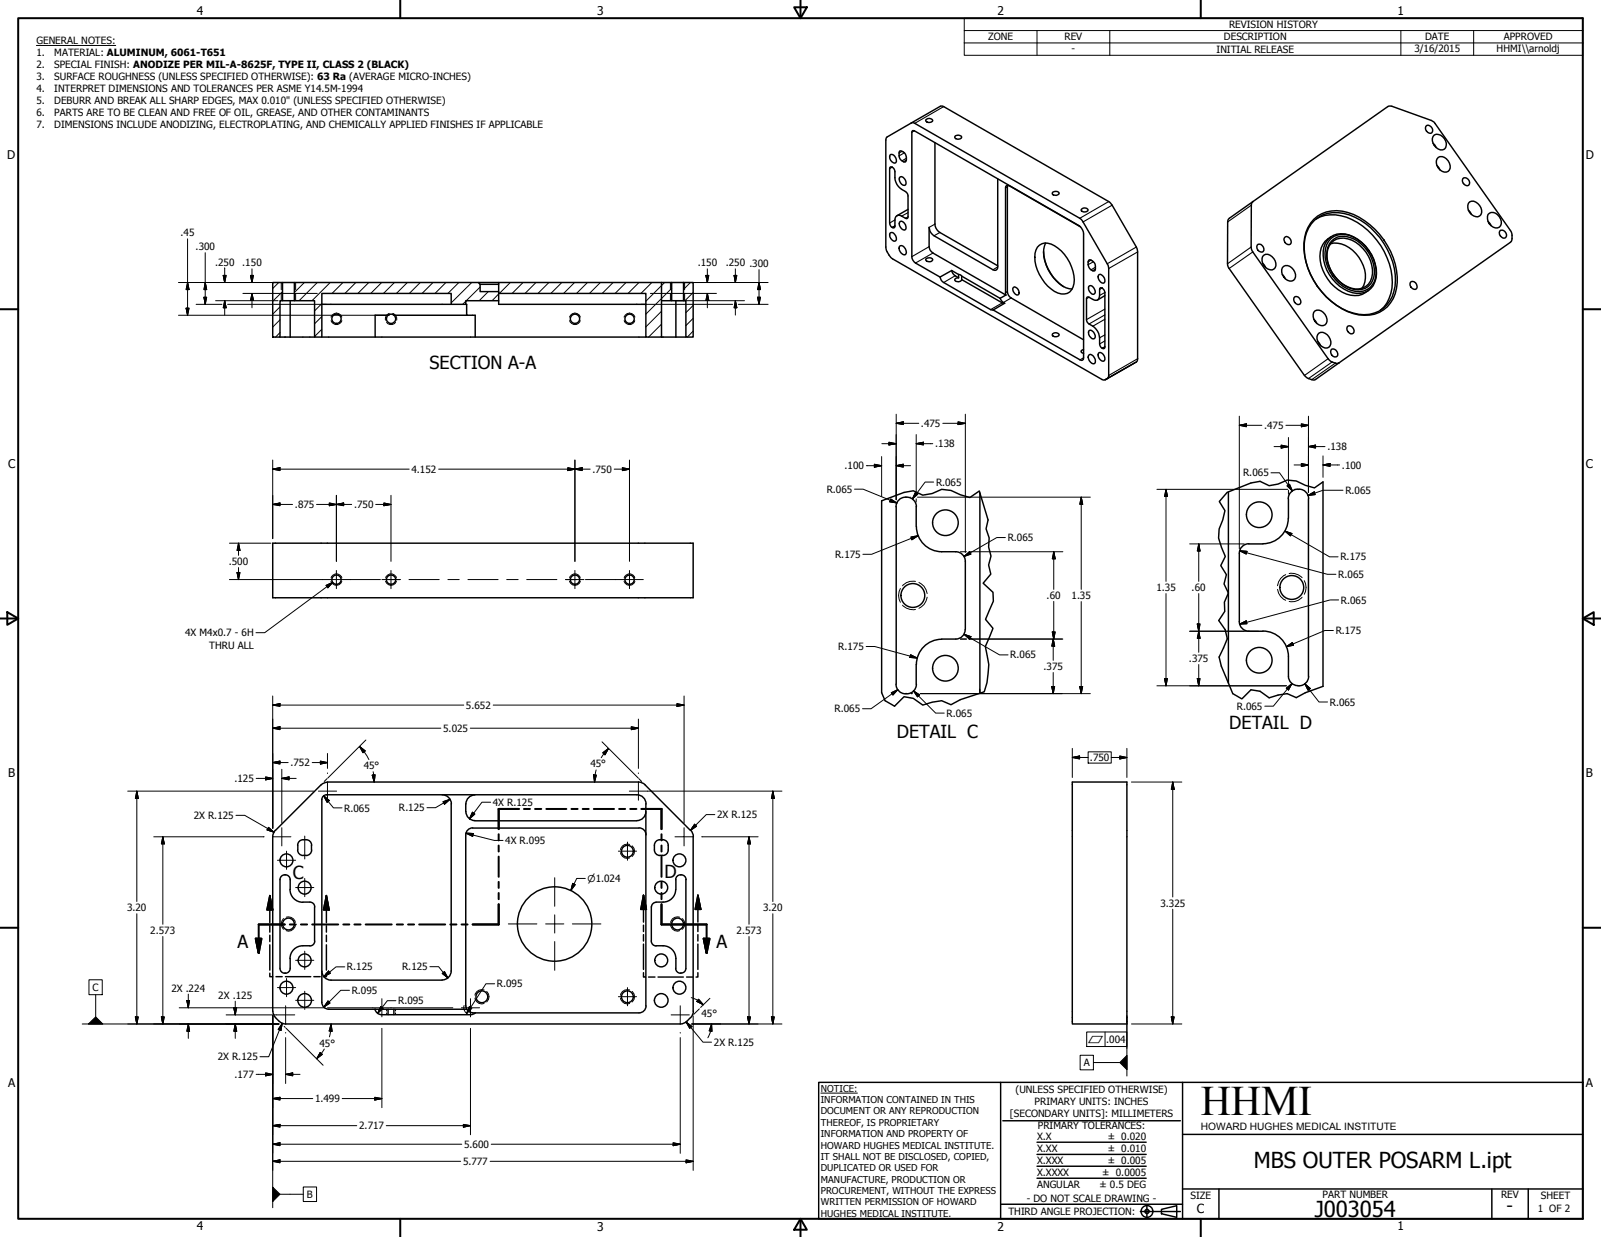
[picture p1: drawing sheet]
<svg xmlns="http://www.w3.org/2000/svg" width="559mm" height="432mm" viewBox="0 0 559 432" stroke-linecap="round" stroke-linejoin="round" font-family="sans-serif">
<defs><g id="words">
<text font-size="14.7" x="419.1" y="389.2">HHMI</text>
<g font-size="7.7">
<text x="437.6" y="407.6">MBS OUTER POSARM L.ipt</text>
<text x="458.9" y="424.8">J003054</text>
</g>
<g font-size="6.3">
<text x="149.9" y="128.8">SECTION A-A</text>
<text x="313" y="257.6">DETAIL C</text>
<text x="429.1" y="254.5">DETAIL D</text>
<text x="102.2" y="306.9">C</text>
<text x="232" y="306.6">D</text>
<text x="82.9" y="330.8">A</text>
<text x="250.1" y="330.8">A</text>
<text x="525.8" y="423.2">-</text>
</g>
<text font-size="4.4" x="417.8" y="423.5">C</text>
<g font-size="4.2">
<text x="68.7" y="5.3">4</text>
<text x="208.4" y="5.3">3</text>
<text x="348.1" y="5.3">2</text>
<text x="487.8" y="5.3">1</text>
<text x="2.5" y="55.5">D</text>
<text x="553.5" y="55.5">D</text>
<text x="2.8" y="163.4">C</text>
<text x="553.5" y="163.4">C</text>
<text x="2.9" y="271.4">B</text>
<text x="553.5" y="271.4">B</text>
<text x="2.8" y="379.3">A</text>
<text x="553.5" y="379.3">A</text>
<text x="68.7" y="429.5">4</text>
<text x="208.4" y="429.6">3</text>
<text x="348.1" y="429.6">2</text>
<text x="487.8" y="429.5">1</text>
</g>
<text font-size="3.6" x="419.1" y="394.3">HOWARD HUGHES MEDICAL INSTITUTE</text>
<g font-size="3.5">
<text x="429" y="9.8">REVISION HISTORY</text>
<text x="12.7" y="15.3">GENERAL NOTES:</text>
<text x="344.9" y="14.1">ZONE</text>
<text x="371.5" y="14.1">REV</text>
<text x="427.2" y="14.1">DESCRIPTION</text>
<text x="497.4" y="14.1">DATE</text>
<text x="524.9" y="14.1">APPROVED</text>
<text x="12.7" y="19.5">1.</text>
<text x="12.7" y="23.7">2.</text>
<text x="18.9" y="19.5">MATERIAL: ALUMINUM, 6061-T651</text>
<text x="18.9" y="23.7">SPECIAL FINISH: ANODIZE PER MIL-A-8625F, TYPE II, CLASS 2 (BLACK)</text>
<text x="374" y="18.3">-</text>
<text x="424.6" y="18.4">INITIAL RELEASE</text>
<text x="493.6" y="18.2">3/16/2015</text>
<text x="522.4" y="18.1">HHMI\\arnoldj</text>
<text x="12.7" y="27.8">3.</text>
<text x="18.9" y="27.8">SURFACE ROUGHNESS (UNLESS SPECIFIED OTHERWISE): 63 Ra (AVERAGE MICRO-INCHES)</text>
<text x="12.7" y="32">4.</text>
<text x="18.9" y="32">INTERPRET DIMENSIONS AND TOLERANCES PER ASME Y14.5M-1994</text>
<text x="12.7" y="36.2">5.</text>
<text x="12.7" y="40.4">6.</text>
<text x="18.9" y="36.2">DEBURR AND BREAK ALL SHARP EDGES, MAX 0.010&quot; (UNLESS SPECIFIED OTHERWISE)</text>
<text x="18.9" y="40.4">PARTS ARE TO BE CLEAN AND FREE OF OIL, GREASE, AND OTHER CONTAMINANTS</text>
<text x="12.7" y="44.6">7.</text>
<text x="18.9" y="44.6">DIMENSIONS INCLUDE ANODIZING, ELECTROPLATING, AND CHEMICALLY APPLIED FINISHES IF APPLICABLE</text>
<text x="63" y="82.6">.45</text>
<text x="68.3" y="87.4">.300</text>
<text x="75.1" y="92.7">.250</text>
<text x="84.6" y="93">.150</text>
<text x="243.5" y="93">.150</text>
<text x="253.3" y="93">.250 .300</text>
<text x="321.4" y="149">.475</text>
<text x="441.3" y="149.7">.475</text>
<text x="326.4" y="156.1">.138</text>
<text x="463.3" y="157.2">.138</text>
<text x="143.6" y="165">4.152</text>
<text x="206.8" y="165">.750</text>
<text x="294.8" y="163.8">.100</text>
<text x="433.9" y="166.3">R.065</text>
<text x="468.4" y="163.6">.100</text>
<text x="288.5" y="172">R.065</text>
<text x="326.7" y="169.5">R.065</text>
<text x="469.6" y="172.4">R.065</text>
<text x="102.9" y="177.4">.875</text>
<text x="123.6" y="177.4">.750</text>
<text x="351.7" y="188.9">R.065</text>
<text x="79.8" y="197.2">.500</text>
<text x="291.5" y="194.7">R.175</text>
<text x="467.9" y="195.6">R.175</text>
<text x="467.1" y="201.7">R.065</text>
<text x="365.3" y="209.1">.60</text>
<text x="374" y="209.1">1.35</text>
<text x="403.6" y="206.4">1.35</text>
<text x="415.9" y="206.4">.60</text>
<text x="468" y="210.7">R.065</text>
<text x="466.2" y="221.3">R.175</text>
<text x="64.6" y="222.1">4X M4x0.7 - 6H</text>
<text x="73" y="226.6">THRU ALL</text>
<text x="292.5" y="226.9">R.175</text>
<text x="352.6" y="229.8">R.065</text>
<text x="364.2" y="233.9">.375</text>
<text x="415" y="231.1">.375</text>
<text x="162.6" y="247.4">5.652</text>
<text x="291.3" y="248.7">R.065</text>
<text x="330.4" y="250.2">R.065</text>
<text x="431.7" y="247.7">R.065</text>
<text x="464.1" y="246.3">R.065</text>
<text x="154.7" y="255.5">5.025</text>
<text x="101.3" y="267.5">.752</text>
<text x="126.9" y="268.5">45°</text>
<text x="206.1" y="267.9">45°</text>
<text x="380.4" y="265.7">.750</text>
<text x="81.9" y="273">.125</text>
<text x="172" y="281.3">4X R.125</text>
<text x="67.6" y="285.9">2X R.125</text>
<text x="120.1" y="283.3">R.065</text>
<text x="139.3" y="283.2">R.125</text>
<text x="250.3" y="285.6">2X R.125</text>
<text x="176.3" y="294.6">4X R.095</text>
<text x="405" y="316.5">3.325</text>
<text x="44.4" y="318.1">3.20</text>
<text x="266.3" y="318.1">3.20</text>
<text x="52.5" y="326.1">2.573</text>
<text x="257.1" y="326.1">2.573</text>
<text x="121.1" y="338.8">R.125</text>
<text x="140.3" y="338.7">R.125</text>
<text x="32.3" y="345.9">C</text>
<text x="59.8" y="346.2">2X .224</text>
<text x="122.7" y="347">R.095</text>
<text x="173.4" y="344.7">R.095</text>
<text x="76.2" y="348.7">2X .125</text>
<text x="139" y="350.6">R.095</text>
<text x="244.9" y="355.1">45°</text>
<text x="111.5" y="365.3">45°</text>
<text x="249.2" y="365.1">2X R.125</text>
<text x="386.1" y="364">.004</text>
<text x="76" y="370.1">2X R.125</text>
<text x="81.9" y="376.3">.177</text>
<text x="378.3" y="372.2">A</text>
<text x="354.5" y="381.6">(UNLESS SPECIFIED OTHERWISE)</text>
<text x="110" y="384.8">1.499</text>
<text x="352.5" y="390">[SECONDARY UNITS]: MILLIMETERS</text>
<text x="361.1" y="385.8">PRIMARY UNITS: INCHES</text>
<text x="125.3" y="394.3">2.717</text>
<text x="362.3" y="394.1">PRIMARY TOLERANCES:</text>
<text x="162" y="400.7">5.600</text>
<text x="361.9" y="397.9">X.X</text>
<text x="386.7" y="398">± 0.020</text>
<text x="161.6" y="406.7">5.777</text>
<text x="361.9" y="402.1">X.XX</text>
<text x="361.9" y="406.3">X.XXX</text>
<text x="386.7" y="402.1">± 0.010</text>
<text x="386.7" y="406.3">± 0.005</text>
<text x="361.9" y="410.5">X.XXXX</text>
<text x="384.7" y="410.5">± 0.0005</text>
<text x="107.1" y="418.1">B</text>
<text x="358.4" y="419.7">- DO NOT SCALE DRAWING -</text>
<text x="361.9" y="414.6">ANGULAR</text>
<text x="383.8" y="414.7">± 0.5 DEG</text>
<text x="415.5" y="418.4">SIZE</text>
<text x="461.6" y="418.3">PART NUMBER</text>
<text x="523.9" y="418.3">REV</text>
<text x="537.8" y="418.4">SHEET</text>
<text x="352" y="424.2">THIRD ANGLE PROJECTION:</text>
<text x="536.7" y="423.2">1 OF 2</text>
</g>
<g font-size="3.3">
<text x="205.1" y="307.9">⌀1.024</text>
<text x="379.7" y="364">⏥</text>
<text x="286.5" y="381.1">NOTICE:</text>
<text x="286.5" y="385">INFORMATION CONTAINED IN THIS</text>
<text x="286.5" y="389">DOCUMENT OR ANY REPRODUCTION</text>
<text x="286.5" y="392.9">THEREOF, IS PROPRIETARY</text>
<text x="286.5" y="396.9">INFORMATION AND PROPERTY OF</text>
<text x="286.5" y="400.9">HOWARD HUGHES MEDICAL INSTITUTE.</text>
<text x="286.5" y="404.9">IT SHALL NOT BE DISCLOSED, COPIED,</text>
<text x="286.5" y="408.9">DUPLICATED OR USED FOR</text>
<text x="286.5" y="412.8">MANUFACTURE, PRODUCTION OR</text>
<text x="286.5" y="416.8">PROCUREMENT, WITHOUT THE EXPRESS</text>
<text x="286.5" y="420.8">WRITTEN PERMISSION OF HOWARD</text>
<text x="286.5" y="424.8">HUGHES MEDICAL INSTITUTE.</text>
</g>
</g></defs>
<!-- layer: Visible (ANSI) -->
<g fill="none" stroke="#000" stroke-width=".51">
<path d="M329.4 37.2l57.6 33.2M484.4 37.2l-47.1 33.2M485.8 37.1l13.8 4.9M309.2 48.9v37.3M310.9 53.9a2.03 2.03 0 0 1 1.8 2.9 1.83 1.83 0 0 1-1.9-.9 1.83 1.83 0 0 1 .1-2zM314.1 52.7a2.48 2.48 0 0 1 1.9 3.8 2.48 2.48 0 0 1-1.9-3.8zM318.1 42.9l-8.5 4.9M319.3 43.1l57.6 33.1M323.3 41.7a1.52 1.52 0 0 1 2.3 .3 1.38 1.38 0 0 1-1.3 .7 1.38 1.38 0 0 1-1.2-.8zM326.3 49.8v28.4a3.6 3.6 0 0 0 1.7 3l20.2 11.6M333.4 47.4a1.68 1.68 0 0 1 2.3 .4 1.31 1.31 0 0 1-1.3 .8 1.31 1.31 0 0 1-1.2-.8zM497.6 44.1l.4-.3a1.56 1.56 0 0 1 1.8 .8 1.56 1.56 0 0 1-.4 1.9 1.84 1.84 0 0 1-1.8-2.4z"/>
<path d="M500.2 50l1.1 1.5M500.6 47.1a3.2 3.2 0 0 1 3.5 1.3 3.2 3.2 0 0 1 0 3.7 3.2 3.2 0 0 1-4.2-3v-.8zM500.9 43.1l26.3 37.4M501.6 57.8l1 1.5M502 54.9a3.3 3.3 0 0 1 3.3 1 3.3 3.3 0 0 1 .6 3.4 2.32 2.32 0 0 1-3.9-.7 2.77 2.77 0 0 1 0-3.7zM312.4 62a3.8 3.8 0 0 0-.6-3.3l-.8-.5-.4 .3-.1 .4v19a1.28 1.28 0 0 0 .4 1.2 1.28 1.28 0 0 0 1.4 .2l.1-2.5M313.9 77.6l.4-.3a2.03 2.03 0 0 1 1.7 2.8 1.89 1.89 0 0 1-2.1-2.5zM313.9 62l.4-.3a2.03 2.03 0 0 1 1.7 2.9 1.91 1.91 0 0 1-2.1-2.6zM314.7 66.1a2.84 2.84 0 0 1 2.2 2.3v7.7l-.5 .2-1.7-.9M348.2 62.4v30.8a1.04 1.04 0 0 1-.4 1 1.04 1.04 0 0 1-1.2 0l-20.6-11.9a3.7 3.7 0 0 1-1.7-2.9v6.7M351 65.6v36.6M351.6 65.2v36.6"/>
<path d="M367.5 67.1a1.68 1.68 0 0 1 2.2 .3 1.31 1.31 0 0 1-1.2 .8 1.31 1.31 0 0 1-1.2-.8zM376.6 78.7l1.3 1.6 .3 1.4v43.2M377.1 79.2l-57.9-33.5-.7-.1-.2 .6v43.4M377.6 72.9a1.14 1.14 0 0 1 1.3-.4 1.14 1.14 0 0 1 .8 1.1 1.35 1.35 0 0 1-2.3-.4zM378 77.5l8.5 14.6M388.2 71.6l8.4 14.6M428.5 77.5l-.1 14.6M436.8 71.6l-.1 14.6M458.5 76.6a12.5 12.5 0 0 1 13.9-1.7 26.2 26.2 0 0 1 15.3 23.8 11.3 11.3 0 0 1-15.3 10.8 25.9 25.9 0 0 1-17.3-24.5 12.6 12.6 0 0 1 3.4-8.4zM458.9 76.8a12.6 12.6 0 0 1 14-1 25.8 25.8 0 0 1 14.1 22.1 11.3 11.3 0 0 1-9 11.8 18.5 18.5 0 0 1-15.1-6.1 23.9 23.9 0 0 1-7.4-20.5 11.7 11.7 0 0 1 3.4-6.3zM459.4 76.5a13.9 13.9 0 0 1 14.4 1.2 25.3 25.3 0 0 1 12 22.9 12.3 12.3 0 0 1-4 7.7M510.5 62.4a1.48 1.48 0 0 1 2.1 .4 1.48 1.48 0 0 1-.3 2 1.84 1.84 0 0 1-1.8-2.4z"/>
<path d="M512.5 73.3l1.1 1.6M513 70.5a3.2 3.2 0 0 1 4.1 2.9 1.95 1.95 0 0 1-1.1 2.2 1.95 1.95 0 0 1-2.4-.7 3.1 3.1 0 0 1-.6-4.4zM519.4 74.9a2.43 2.43 0 0 1 3.9 .7 2.35 2.35 0 0 1-.6 4 3.5 3.5 0 0 1-3.3-4.7zM519.4 77.3l1 1.4M95.2 98.6h3.4v6.4h-.9v12.7h-2.5zM98.6 98.6h4.1M166.9 98.6h7.2M167.6 99.3h6.5M174.1 98.6h56.8v19.1h-5.5v-15.3h-51.3zM230.9 98.6h7.7M234.4 98.6v6.4h-3.5M238.6 98.6h3.3v19.1h-2.5v-12.7h-.8z"/>
<path d="M309.6 87.9l.7 1.2M310.6 81.5l.3-.3a2.01 2.01 0 0 1 1.8 2.8 1.89 1.89 0 0 1-2.1-2.5zM311.5 90.4l73.1 42.1M313.9 86.1l.3-.3a2.06 2.06 0 0 1 1.8 3.1 2.19 2.19 0 0 1-2.1-2.8zM319.5 91.8l8.6 4.9M323.3 90.2a1.68 1.68 0 0 1 2.3 .4 1.35 1.35 0 0 1-1.3 .8 1.35 1.35 0 0 1-1.2-.8zM325.6 88.3l25.5 14.7-2 1.1M328.1 96.7a2.61 2.61 0 0 0 1.3 1.9l16.4 9.5 .8 .1M333.4 96.3l1.2 .7M334.6 97l-1.1 .2-.3 .7a1.45 1.45 0 0 0 2.5-.3M334.6 95.8l.5 .1 .6 .5M334.6 95.8v1.2"/>
<path d="M334.6 95.8l-2.4-1.4-4.1 2.3M335.7 97.6l14.1 8.1 .8 .2M335.7 96.4v1.2M335.7 96.4l13.4 7.7M362.1 86.3a4.2 4.2 0 0 1 5.9-.5 14.5 14.5 0 0 1 6.8 13.3 3.8 3.8 0 0 1-5.5 3.2 14.8 14.8 0 0 1-8-13.8zM364.2 87.8a16 16 0 0 0 7 12.3M364.9 84.8a11.9 11.9 0 0 0 2.7 12 9.2 9.2 0 0 0 6.6 4.1M387 93.7v37.4M397.1 87.9v37.3M429 93.7l26.3 37.4M437.3 87.9l26.2 37.3M439.1 85.3a1.58 1.58 0 0 1 1.8 .8 1.58 1.58 0 0 1-.4 1.9 1.66 1.66 0 0 1-1.6-.9 1.66 1.66 0 0 1 .2-1.8z"/>
<path d="M440.7 89.5a2.35 2.35 0 0 1 3.9 .8 2.16 2.16 0 0 1 .7 2.4 2.16 2.16 0 0 1-2 1.5 3.6 3.6 0 0 1-2.6-4.7zM440.7 91.9l1.1 1.5M447.6 95.8l1 1.5M448.1 93a3.2 3.2 0 0 1 3.4 1.2 3.2 3.2 0 0 1 0 3.7 3.2 3.2 0 0 1-3.4-1 3.2 3.2 0 0 1-.5-3.5zM448.6 82.7a1.72 1.72 0 0 1 1.7 .7 1.72 1.72 0 0 1 .1 1.8 1.59 1.59 0 0 1-1.9-.5 1.59 1.59 0 0 1 .1-2zM463.4 83.8a7.7 7.7 0 0 1 10.5-.2 13.7 13.7 0 0 1 6 14.8 6.5 6.5 0 0 1-9.4 3.3 14.5 14.5 0 0 1-8.4-15.5zM464.4 85.1a9.7 9.7 0 0 1 9.9 4.7 9.5 9.5 0 0 1 1.1 10.8M464.6 83.2a7.4 7.4 0 0 1 9.4 .4 13.3 13.3 0 0 1 5.7 14.6 6.5 6.5 0 0 1-9.4 2.6 14 14 0 0 1-7.6-14.1l.3-1.3zM464.6 82.7a8 8 0 0 0-3.5 10 14 14 0 0 0 11.8 10.5 6.8 6.8 0 0 0 4.8-1.9M464.6 84.8a6 6 0 0 1 7.2-1 12.3 12.3 0 0 1 7 13.1 5.6 5.6 0 0 1-8.4 3.2 12.2 12.2 0 0 1-7-13zM464.8 84.1a6.3 6.3 0 0 1 7.5-.8 12.9 12.9 0 0 1 7.2 13.5 5.7 5.7 0 0 1-8.3 3.8 13.1 13.1 0 0 1-8-13l.3-1.4zM492.3 98.6a1.48 1.48 0 0 1 2 .4 1.48 1.48 0 0 1-.3 2 1.84 1.84 0 0 1-1.7-2.4z"/>
<path d="M523.4 80.7a1.48 1.48 0 0 1 2.1 .4 1.48 1.48 0 0 1-.4 2 1.84 1.84 0 0 1-1.7-2.4zM527.2 84.6l-59.8 42a2.21 2.21 0 0 1-2.5-.2M527.7 82.1v1.2M97.7 117.7h12.1M98.6 105h4.1M101.3 105v12.7M112.3 106.2h45.2M112.3 117.7h18.6M135.4 110h-4.5v7.7h94.5M137.5 110h25.4M162.6 106.2h.3v3.8h3v7.7M174.1 101.8h-6.5v-2.5l-.7-.7h-64.2v6.4h7.1v12.7h2.5v-15.3h45.2v3.8h5.1v-1.2h11.5"/>
<path d="M174.1 102.4v3.8h51.3M230.9 117.7h5M234.4 105h4.2M235.9 117.7h3.5M235.9 105v12.7M346.6 108.2l30.3 17.4M349.1 104.1l.7 1.1 .8 .7M350.6 105.9l-4 2.3M352.9 104l25.3 14.6M353.7 100.3a1.67 1.67 0 0 1 1.7 .8 1.67 1.67 0 0 1-.1 1.8 1.88 1.88 0 0 1-1.6-2.6zM367.5 116.5a1.52 1.52 0 0 1 2.2 .3 1.54 1.54 0 0 1-2.4 .3zM383.8 103.1a1.43 1.43 0 0 1-.7 1.6 1.43 1.43 0 0 1-1.7-.2"/>
<path d="M451.7 103.9a1.48 1.48 0 0 1 2 .4 1.48 1.48 0 0 1-.3 2 1.77 1.77 0 0 1-1.7-2.4zM458.5 111.4l1.1 1.5M459 108.5a3.2 3.2 0 0 1 3.5 1.2 3.2 3.2 0 0 1 0 3.7 3.2 3.2 0 0 1-3.5-1.2 3.2 3.2 0 0 1 0-3.7zM459.9 119.2l1 1.4M460.4 116.3a3.2 3.2 0 0 1 4.1 2.9 1.79 1.79 0 0 1-.7 2 1.79 1.79 0 0 1-2.1 0 3.6 3.6 0 0 1-1.8-4.4zM470.2 114.1a1.48 1.48 0 0 1 2.1 .4 1.48 1.48 0 0 1-.4 2 1.84 1.84 0 0 1-1.7-2.4zM378.2 122l-.9 .7 .9 .7M386.5 132.1l-.7 .4M396.6 126.4l-.7 .3M456.7 132.1l1.1 .4M464.6 122.2a1.57 1.57 0 0 1 1.9 .2 1.57 1.57 0 0 1 .2 2 1.61 1.61 0 0 1-1.9-.4 1.61 1.61 0 0 1-.2-1.8zM307.7 174.8v67"/>
<path d="M312.8 176.8v62M316.1 173.5a3.3 3.3 0 0 0-3.4 3.4M316.1 173.5a3.4 3.4 0 0 1 3.7 3.4M319.8 176.8v6.9M342 172.1v69.9M428.8 171.7v66.7M449.7 174.1v6.9M453 170.8a3.3 3.3 0 0 0-3.4 3.3M453 170.8h.4M453.4 170.8a3.3 3.3 0 0 1 3.4 3.3M456.7 174.1v62M461.8 168.2v71.4"/>
<path d="M95.2 189.6h146.7v19.1h-146.7zM319.8 183.7a8.9 8.9 0 0 0 8.9 8.9h4.9a3.3 3.3 0 0 1 3.3 3.3v23.9a3.4 3.4 0 0 1-3.3 3.3 17.4 17.4 0 0 0-8.3 .7 8.9 8.9 0 0 0-5.5 8.2M432.6 193.2v23.8a3.3 3.3 0 0 0 3.3 3.3h4.9M435.9 189.9h4.9M435.9 189.8a3.3 3.3 0 0 0-3.3 3.3M449.6 180.9a8.9 8.9 0 0 1-8.8 8.9M312.7 238.9a3.3 3.3 0 0 0 3.4 3.3M319.8 232v6.8M319.8 238.9a3.3 3.3 0 0 1-3.3 3.3M440.8 220.3a8.9 8.9 0 0 1 8.9 8.9v6.9M449.7 236.1a3.3 3.3 0 0 0 3.3 3.2M456.8 236.1a3.4 3.4 0 0 1-3.8 3.3"/>
<path d="M316.1 242.1h.4M341.9 240.6l.2 1.3M112.1 273.9l-16 16M112.3 279.1v70.8M114 277.4h108.3a3.2 3.2 0 0 1 3.2 3.2M114 277.4l-1.2 .5-.5 1.2M114.3 273h109.1l1.7 .9 15.9 16M114.3 273.1l-1.4 .3-.8 .6M154.3 277.4a3.2 3.2 0 0 1 3.2 3.2v58.4M165.8 277.5a3.1 3.1 0 0 0-3.2 3.1M374.3 273h19v84.4h-19zM95.2 292.1v60.9"/>
<path d="M96.1 289.8l-.8 1.3-.1 1M105.9 298.6h.9M108.7 295v1.7M108.8 296.7l-.6 1.4-1.4 .5M108.8 295.1a2.54 2.54 0 0 0-2-2.1 2.54 2.54 0 0 0-2.6 1.1l-.3 .9a3.1 3.1 0 0 0 .6 3.1l1.3 .5M162.6 280.6v2.7M162.6 283.3a3.1 3.1 0 0 0 3.2 3.1M165 289.1h58M165 289l-1.1 .2-.8 .7-.5 1.5v59.8M165.7 286.5h56.5M223 289l1.6 .5 .6 .9 .3 1M225.4 283.3a3.1 3.1 0 0 1-3.1 3.1"/>
<path d="M225.4 280.6v70.6M230.3 293.1a2.21 2.21 0 0 1 2.9 1.9 2.99 2.99 0 0 1-.9 3.4l-1 .2M230.3 298.6h1M230.3 293.1l-1.3 .6a4.2 4.2 0 0 0-.3 4l.7 .7 .9 .2M241.1 289.8l.7 1.3 .2 1M241.9 292.1l.1 60.9-.2 1-.7 1.2M99.6 305.4l.8 .2 .8 1 .1 3.9M99.6 305.4l-1.4 .5-.5 1.1v31l.5 1.2 .8 .5h.6M101.2 310.5a4.5 4.5 0 0 0 4.5 4.5M105.7 314.9h2.4M108.2 314.9l1.2 .5 .5 1.2M109.8 316.5v12"/>
<path d="M227.3 316.5v12l.5 1.2 1.2 .5M229 314.9h2.5M229 315l-1.1 .4-.5 1.2M235.8 310.5a4.4 4.4 0 0 1-4.4 4.4M235.8 307.1a1.78 1.78 0 0 1 1.8-1.7 1.78 1.78 0 0 1 1.8 1.6v31a1.79 1.79 0 0 1-1.8 1.7 1.79 1.79 0 0 1-1.8-1.7M235.9 307v3.5M101.3 334.6l-.1 3.9-.8 1-.8 .2M105.7 330.1a4.5 4.5 0 0 0-4.5 4.5M105.7 330.1h2.4M109.9 328.5l-.5 1.2-1.2 .5M112.3 338.9a3.2 3.2 0 0 0 3.2 3.2h38.8M157.5 338.9a3.1 3.1 0 0 1-3.2 3.2"/>
<path d="M229 330.1h2.5M231.4 330.1a4.5 4.5 0 0 1 4.5 4.5M235.9 334.6v3.4M95.3 353l.1 .9 .7 1.3 1.8 1.6 1.8 .6h137.8l1.8-.6 1.7-1.6M112.3 349.9l.3 1 .6 .9 1.6 .5h20.6M130.9 352.3l.8 1.4 1.6 .5h30.9l1.7-.6M135.4 354.2v-1.9h2.1v1.9M137.5 352.3h25.4M162.6 351.1l.3 1.2M162.9 352.3l1.1 1 1 .2M225.5 351.1l-.5 1.6-.9 .6-1.1 .3h-58"/>
<circle cx="117.4" cy="111.3" r="1.62"/>
<circle cx="136.5" cy="111.3" r="1.62"/>
<circle cx="200.7" cy="111.3" r="1.62"/>
<circle cx="219.7" cy="111.3" r="1.62"/>
<circle cx="439.5" cy="179.7" r="4.5"/>
<circle cx="330" cy="182.5" r="4.5"/>
<circle cx="117.4" cy="202.3" r="1.62"/>
<circle cx="136.5" cy="202.3" r="1.62"/>
<circle cx="200.7" cy="202.3" r="1.62"/>
<circle cx="219.7" cy="202.3" r="1.62"/>
<circle cx="318.6" cy="207.9" r="4.2"/>
<circle cx="450.9" cy="205.1" r="4.2"/>
<circle cx="330" cy="233.3" r="4.5"/>
<circle cx="439.5" cy="230.5" r="4.5"/>
<circle cx="219" cy="297.1" r="2.06"/>
<circle cx="100" cy="300.3" r="2.25"/>
<circle cx="106.3" cy="309.8" r="2.25"/>
<circle cx="230.8" cy="309.8" r="2.25"/>
<circle cx="237.1" cy="300.3" r="2.25"/>
<circle cx="100.7" cy="322.5" r="2.06"/>
<circle cx="106.3" cy="335.2" r="2.25"/>
<circle cx="193.6" cy="322.5" r="13"/>
<circle cx="230.8" cy="335.2" r="2.25"/>
<circle cx="236.5" cy="322.5" r="2.06"/>
<circle cx="100" cy="344.8" r="2.25"/>
<circle cx="106.3" cy="349.2" r="2.38"/>
<circle cx="168.2" cy="347.9" r="2.06"/>
<circle cx="219" cy="347.9" r="2.06"/>
<circle cx="230.8" cy="349.2" r="2.38"/>
<circle cx="237.1" cy="344.8" r="2.25"/>
</g>
<!-- layer: Hidden Narrow (ANSI) -->
<g fill="none" stroke="#000" stroke-width=".35">
<path d="M98.2 98.6v2.6M103.2 98.6v2.6M234 98.6v2.6M239 98.6v2.6M98.2 102.4v2.6M103.2 102.4v2.6M115.5 110.7a2 2 0 0 1 1.9-1.4 2 2 0 0 1 1.9 1.4M115.6 111.9a1.94 1.94 0 0 0 1.8 1.4 1.94 1.94 0 0 0 1.9-1.4M134.9 112.5a1.9 1.9 0 0 0 3.1 0M135.9 109.4a1.95 1.95 0 0 0-1.3 2.4M137 109.4a1.92 1.92 0 0 1 1.4 2.4M198.8 110.7a2 2 0 0 1 1.9-1.4 2 2 0 0 1 1.9 1.4"/>
<path d="M198.8 111.9a1.9 1.9 0 0 0 1.9 1.4 1.9 1.9 0 0 0 1.8-1.4M217.8 110.7a2 2 0 0 1 1.9-1.4 2 2 0 0 1 1.9 1.4M217.9 111.9a1.9 1.9 0 0 0 1.8 1.4 1.9 1.9 0 0 0 1.9-1.4M234 102.4v2.6M239 102.4v2.6M115.5 202.9a2 2 0 0 0 1.9 1.4 2 2 0 0 0 1.9-1.4M115.6 201.7a1.94 1.94 0 0 1 1.8-1.4 1.94 1.94 0 0 1 1.9 1.4M134.6 202.9a2 2 0 0 0 1.9 1.4 2 2 0 0 0 1.9-1.4M134.6 201.7a1.94 1.94 0 0 1 1.9-1.4 1.94 1.94 0 0 1 1.9 1.4M198.8 202.9a2 2 0 0 0 1.9 1.4 2 2 0 0 0 1.9-1.4M198.8 201.7a1.9 1.9 0 0 1 1.9-1.4 1.9 1.9 0 0 1 1.8 1.4M217.8 202.9a2 2 0 0 0 1.9 1.4 2 2 0 0 0 1.9-1.4"/>
<path d="M217.9 201.7a1.9 1.9 0 0 1 1.8-1.4 1.9 1.9 0 0 1 1.9 1.4M314.3 205.4a4.9 4.9 0 0 0 0 4.8M315 211.3a4.8 4.8 0 0 0 4.5 1.4M319.5 202.9a4.7 4.7 0 0 0-4.5 1.6M320.7 203.3a4.8 4.8 0 0 1 2.9 3.9M323.6 208.5a5.1 5.1 0 0 1-2.9 3.8M445.9 205.7a4.8 4.8 0 0 0 2.9 3.8M448.8 200.6a4.8 4.8 0 0 0-2.9 3.9M450 200.2a4.8 4.8 0 0 1 4.5 1.5M454.5 208.5a4.5 4.5 0 0 1-4.5 1.4M455.2 202.7a4.8 4.8 0 0 1 0 4.8M216.6 297.6a2.37 2.37 0 0 0 3.2 1.9"/>
<path d="M219.8 294.8a2.4 2.4 0 0 0-3.2 1.8M220.7 295.3a2.47 2.47 0 0 1 0 3.7M99 320.7a2.47 2.47 0 0 0 0 3.7M99.9 320.2a2.45 2.45 0 0 1 3.2 1.8M103.1 323a2.37 2.37 0 0 1-3.2 1.9M234.1 323a2.37 2.37 0 0 0 3.1 1.9M237.2 320.2a2.45 2.45 0 0 0-3.1 1.8M238.1 320.7a2.35 2.35 0 0 1 0 3.7M134.9 352.3v.6M134.9 353.6v.6M138 352.3v.6M138 353.6v.6"/>
<path d="M165.8 348.4a2.37 2.37 0 0 0 3.2 1.9M169 345.6a2.4 2.4 0 0 0-3.2 1.8M169.9 346.1a2.47 2.47 0 0 1 0 3.7M216.6 348.4a2.37 2.37 0 0 0 3.2 1.9M219.8 345.6a2.4 2.4 0 0 0-3.2 1.8M220.7 346.1a2.47 2.47 0 0 1 0 3.7"/>
</g>
<!-- layer: Visible Narrow (ANSI) -->
<g fill="none" stroke="#000" stroke-width=".38">
<path d="M329.4 37.2l-10.1 5.9M311.4 58.4l-.9 .5M314.8 52.8l-1 .6M315.7 53.3l-1.9 1.1M316.4 55.2l-1.6 .9M316.4 55.9l-1.1 .6M319.2 45.7l-.9 .5M312.4 78.9l-.9 .5M312.4 76.8l-1.9 1.1M312.4 78.8l-1 .6M316.9 74.2l-2.2 1.2M316.9 75.7l-.9 .5"/>
<path d="M326.3 78.2l-2 1.2M351.6 65.2l-.6 .4M387 70.4l-10.1 5.8M388.2 71.6l-10.2 5.9M436.8 71.6l-8.3 5.9M324.3 86.1l-6 3.5M325.6 88.3l-6.1 3.5M328 81.2l-2 1.1M333.4 96.3l-4 2.3M348.2 93.2l-1.6 1M380.8 90.8l-1 .6M381.6 91.4l-1.8 1"/>
<path d="M382.3 93.9l-1 .6M382.3 93.3l-1.5 .9M396.6 86.2l-10.1 5.9M397.1 87.9l-10.1 5.8M436.7 86.2l-8.3 5.9M437.3 87.9l-8.3 5.8M349.8 105.7l-4 2.4M351.6 101.8l-.6 .4M352.9 104l-2.7 1.6M380.1 103.8l-.9 .5M384.7 100.5l-.9 .5M385.6 102.1l-1.8 1"/>
<path d="M385.6 116.9l-1.8 1M385.6 111.4l-4.2 2.5M385.6 109.9l-5.5 3.2M385.6 119l-1.8 1.1M385.6 107.9l-6.4 3.7M378.2 124.9l-1.3 .7M385.6 121l-.9 .5M385.6 121.1l-.9 .5M396.6 126.4l-10.8 6.1M397.1 125.2l-10.1 5.9M463.5 125.2l-8.2 5.9M464.9 126.4l-8.2 5.7"/>
<path d="M466.1 126.7l-8.3 5.8"/>
</g>
<g fill="none" stroke="#000" stroke-width=".51">
<path d="M329.4 37.2l-1.2-.1-10.1 5.8 1.2 .2M485.8 37.1l-1.4 .1M309.6 47.8l-.4 1.1M499.6 42l1.3 1.1M312.4 62a5.1 5.1 0 0 0 2.3 4.1M314.7 75.4a1.46 1.46 0 0 0-1.7-.1 1.46 1.46 0 0 0-.6 1.5M316.9 73.1l-3.8 2.2M351.7 64.7l-.1 .5M352.2 64.8h-.9l-.3 .8M376.9 76.2l1.1 1.3M387 70.4l1.2 1.2M436.8 71.6l.5-1.2-8.2 5.8-.6 1.3"/>
<path d="M309.2 86.2l.4 1.7M310.3 89.1l1.2 1.3M318.3 89.6a2.89 2.89 0 0 0 1.2 2.2M324.3 86.1a2.73 2.73 0 0 0 1.3 2.2M332.2 94.4l.4 1.1 .8 .8M380.1 90.7a2.48 2.48 0 0 1 2 3.9 2.48 2.48 0 0 1-2-3.9zM383.3 96.1l.4-.3a2.03 2.03 0 0 1 1.7 2.9 1.89 1.89 0 0 1-2.1-2.6zM386.5 92.1l.5 1.6M396.6 86.2l.5 1.7M428.4 92.1l.6 1.6M436.7 86.2l.6 1.7M527.2 80.5l.5 1.6"/>
<path d="M527.7 83.3l-.5 1.3M351 102.2l.1 .8M351.6 101.8a2.73 2.73 0 0 0 1.3 2.2M380 100l.3-.2a1.95 1.95 0 0 1 1.7 2.8l-.3 .1a2.26 2.26 0 0 1-1.7-2.7zM380 115.6l.3-.3a1.98 1.98 0 0 1 1.7 2.9 1.96 1.96 0 0 1-2-2.6zM383.8 103.1l.1-2.4 .1-.2h.7l.7 .8 .2 .8v19.4a1.27 1.27 0 0 1-1.8-1.4 6.3 6.3 0 0 0-4-7.3l-.6-1.2 .1-7.7 .5-.3 1.6 .9M385.6 103.2l-2.5 1.5M378.2 124.9l-.4 .8-.9-.1M380.2 123.8a2.06 2.06 0 0 1 1.8 3.1 2.1 2.1 0 0 1-1.8-3.1zM383.3 123.4l.4-.3a2.03 2.03 0 0 1 1.7 2.8 1.89 1.89 0 0 1-2.1-2.5zM387 131.1l-.2 .8-.3 .2M395.9 126.7l-10.1 5.8h-1.2"/>
<path d="M397.1 125.2l-.5 1.2M455.3 131.1l1.4 1M463.5 125.2l1.4 1.2M467.4 126.6l-8.2 5.9h-1.4"/>
</g>
<!-- layer: Break Line (ANSI) -->
<path d="M307.7 174.8l7.8-2.9 3.3-.6 3.3 1.5 3.3-.5 3.3-1.5 3.2 .4 3.3 1.5 3.3 1 3.3-2.3 3.1 10.1-.7 3.1 1 3.2-.1 3.1 .8 3.2-.8 3.1 .7 3.2-2.6 3.2 3.4 3.2 .1 3.1-2.7 6.3 2.6 3.1-2.7 6.4 1.2 6.3-.6 6.3-1 3.2-8.3 2.7-3.3 1.8-3.2-1.4-3.3 .5-3.3 1-3.3-2.3-3.3-.6-3.3 3.3-3.3-1.9-1.2-2.8M461.8 168.2l-3 2.1-3.2-.9-3.2-1.5-3.1-.3-3.2 1.4-3.1 .5-3.2-1.5-3.2 .6-8.3 3.3-2.7 3.2 1.9 3.1-.7 3.3-1.3 3.2-.2 3.1 2.4 6.4-1.6 3.2 2 3.2-.9 3.2 1.6 3.2-1.4 3.2 .1 3.2-2.1 3.2 2.2 3.2 .8 3.1-2.9 6.5 .8 3.1 4 9.6 3.2 1.9 3.1-3.2 3.2 .5 3.2 2.3 3.1-1 3.2-.5 3.1 1.4 3.2-1.7 6.2-2.2" fill="none" stroke="#000" stroke-width=".51"/>
<!-- layer: Section Line (ANSI) -->
<g fill="none" stroke="#000" stroke-width=".7">
<path d="M174.1 291.2v2.2M174.1 295.1v2.1M174.1 299v7.1M181.1 282.4h-7v7M182.9 282.4h2.1M186.8 282.4h2.1M190.7 282.4h7M199.5 282.4h2.1M203.4 282.4h2.1M207.3 282.4h7M216.1 282.4h2.1M220 282.4h2.1"/>
<path d="M223.9 282.4h7v7M230.9 291.2v2.2M230.9 295.1v2.1M230.9 299v7.1M174.1 315.7v7h-9.1M174.1 307.8v2.1M174.1 311.7v2.2M230.9 315.7v7h15.7v10M230.9 307.8v2.1M230.9 311.7v2.2M89.3 327.7h1.9l-.9 5zM99.4 322.7h-9.1v10"/>
<path d="M101.2 322.7h2.1M105 322.7h2.2M109 322.7h9M119.8 322.7h2.1M123.7 322.7h2.2M127.6 322.7h9.1M138.5 322.7h2.2M142.4 322.7h2.1M146.3 322.7h9.1M157.2 322.7h2.1M161.1 322.7h2.1M245.6 327.7h2l-1 5z"/>
</g>
<path d="M89.3 327.7l1 5zM89.3 327.7h1.9l-.9 5zM245.6 327.7l1 5zM245.6 327.7h2l-1 5z" fill="#000" stroke="#000" stroke-width=".7"/>
<!-- layer: Detail Boundary (ANSI) -->
<g fill="none" stroke="#000" stroke-width=".51">
<path d="M94.2 312.6l1 5h-2zM94.2 312.6v9.5M113.9 312.6l1 5h-2zM113.9 312.6v9.5M224.6 312.5l1 4.9h-2zM224.6 312.5v9.4M243.6 312.5l1 4.9h-2zM243.6 312.5v9.4M94.2 339.7v1.2h1M94.2 323.2v2.2M94.2 326.5v2.2M94.2 329.8v8.8"/>
<path d="M113.9 339.7v1.2h-1M113.9 323.2v2.2M113.9 326.5v2.2M113.9 329.8v8.8M224.6 339.5v1.6h.7M224.6 323v2.2M224.6 326.3v2.2M224.6 329.6v8.8M243.6 339.5v1.6h-.6M243.6 323v2.2M243.6 326.3v2.2M243.6 329.6v8.8"/>
<path d="M96.3 340.9h2.2M99.6 340.9h8.9M109.5 340.9h2.3M226.4 341.1h2.2M229.7 341.1h8.8M239.6 341.1h2.2"/>
</g>
<path d="M94.2 312.6l1 5zM94.2 312.6l1 5h-2zM113.9 312.6l1 5zM113.9 312.6l1 5h-2zM224.6 312.5l1 4.9zM224.6 312.5l1 4.9h-2zM243.6 312.5l1 4.9zM243.6 312.5l1 4.9h-2z" fill="#000" stroke="#000" stroke-width=".51"/>
<!-- layer: Border (ANSI) -->
<g fill="none" stroke="#000" stroke-width=".7">
<path d="M6.3 6.3h546.1v419.1h-546.1zM139.7 0v6.3M277.2 2.5h4.4l-2.2 3.8zM279.4 0v6.3M419.1 0v6.3M0 107.9h6.3M552.4 107.9h6.4M0 215.9h6.3M2.5 213.7l3.8 2.2-3.8 2.2zM552.4 215.9l3.9-2.2v4.4zM552.4 215.9h6.4M0 323.8h6.3"/>
<path d="M552.4 323.8h6.4M139.7 425.4v6.4M279.4 425.4l2.2 3.9h-4.4zM279.4 425.4v6.4M419.1 425.4v6.4"/>
</g>
<!-- layer: Title (ANSI) -->
<g fill="none" stroke="#000" stroke-width=".51">
<path d="M285.8 377.8h266.6v47.6h-266.6zM349.2 377.8v47.6M412.7 377.8v47.6M350 391.2h62M361.9 398.7h38.1M412.7 396h139.7M361.9 411.3h38.1M361.9 407.1h38.1M361.9 403h38.1M412.7 415h139.7M425.4 415v10.4M520.7 415v10.4"/>
<path d="M533.4 415v10.4M349.2 420.4h63.5M398 422.9h14M400.3 420.6v4.6M405.4 422.1l5.3-1.2v4l-5.3-1.2z"/>
<circle cx="400.3" cy="422.9" r="2.06"/>
<circle cx="400.3" cy="422.9" r=".73"/>
</g>
<path d="M286.5 381.6h12.8" fill="none" stroke="#000" stroke-width=".35"/>
<!-- layer: Hatch (ANSI) -->
<g fill="none" stroke="#000" stroke-width=".35">
<path d="M97.3 98.6l-2.1 2.1M106.2 98.6l-3.5 3.5M110.7 98.6l-6.3 6.4M115.3 98.6l-6.4 6.4M119.7 98.6l-3.8 3.8M124.2 98.6l-3.8 3.8M128.7 98.6l-3.8 3.8M133.2 98.6l-3.8 3.8M137.7 98.6l-3.8 3.8M142.2 98.6l-3.8 3.8M146.7 98.6l-3.8 3.8M151.1 98.6l-3.8 3.8"/>
<path d="M155.6 98.6l-3.8 3.8M160.1 98.6l-3.8 3.8M164.7 98.6l-7.2 7.1M178.1 98.6l-3.8 3.8M182.6 98.6l-3.8 3.8M187.1 98.6l-3.8 3.8M191.6 98.6l-3.8 3.8M196.1 98.6l-3.8 3.8M200.5 98.6l-3.8 3.8M205 98.6l-3.8 3.8M209.5 98.6l-3.8 3.8M214 98.6l-3.8 3.8"/>
<path d="M218.5 98.6l-3.8 3.8M223 98.6l-3.8 3.8M227.5 98.6l-3.8 3.8M232 98.6l-6.6 6.6M241 98.6l-2.4 2.4M97.7 111.6l-2.5 2.6M97.7 107.1l-2.5 2.6M97.7 116.1l-1.5 1.6M98.6 101.8l-3.4 3.4M112.3 114.9l-2.5 2.6M112.3 110.5l-2.5 2.5M112.3 106l-2.5 2.5"/>
<path d="M162.6 105.2l-1.1 1M167.6 100.2l-4.8 4.8M170.4 101.8l-3.1 3.2M174.1 102.6l-2.3 2.4M230.9 117.7h.1M230.9 113.2l-4.5 4.5M230.9 108.6l-5.5 5.5M234.4 100.6l-9 9.1M241.9 102.1l-2.8 2.9M241.9 115.6l-2 2.1M241.9 111.1l-2.5 2.6M241.9 106.6l-2.5 2.6"/>
</g>
<!-- layer: Symbol (ANSI) -->
<g fill="none" stroke="#000" stroke-width=".35">
<path d="M12.7 15.9h27.7M336.5 10.7v-4.4h215.9v4.4M336.5 15h215.9M361.9 10.7v8.6M387.3 10.7v8.6M488.9 10.7v8.6M514.3 10.7v8.6M552.4 10.7h-215.9v4.3M552.4 10.7v8.6h-215.9v-4.3M113.8 204.3l2.3-1-1.7 1.9zM116.1 203.3l-23.7 17.6h-3.1M28.7 357.4h68.6"/>
<path d="M31.1 342h4.6v5.2h-4.6zM33.4 347.2v7.8M95.2 354.6v67M393.3 354.6v21M377 368.4h4.6v5h-4.6zM379.3 360.2h14v5.1h-14zM381.6 370.9h9.2M385.7 360.2v5.1M97.7 416.9h8.2M105.9 414.3h4.6v5.1h-4.6z"/>
</g>
<!-- layer: Dimension (ANSI) -->
<g fill="none" stroke="#000" stroke-width=".35">
<path d="M62.3 98.6h38.9M65.5 98.6l.5 2.5h-1zM65.5 83.4v26.6M71.6 98.6l.5 2.5h-.9zM71.6 88.2v18M77.9 96.1h1l-.5 2.5zM78.4 93.5v5.1M87.4 96.1h1.1l-.6 2.5zM87.9 93.9v4.7M232.5 98.6h35.6M246.4 96.1h1l-.5 2.5zM246.9 93.9v4.7"/>
<path d="M256.2 96.1h1l-.5 2.5zM256.7 93.9v4.7M264.9 98.6l.5 2.5h-1zM264.9 94.1v12.1M62.3 110h73.6M65 107.6h1l-.5 2.4zM68.5 106.2h9M71.2 103.8h.9l-.5 2.4zM75.2 105h21.8M78.4 105l.5 2.4h-1zM78.4 105v5M79.4 106.2h34.5"/>
<path d="M84.8 102.4h25.9M87.9 102.4l.6 2.5h-1.1zM87.9 102.4v5M223.8 106.2h31.9M227 102.4h23.1M236 105h23.8M246.9 102.4l.5 2.5h-1zM246.9 102.4v5M256.7 105l.5 2.4h-1zM256.7 105v5M257.7 106.2h10.4M264.4 103.8h1l-.5 2.4z"/>
<path d="M307.7 159.4v13.8M307.8 154.9h5M310.3 154.4l2.5 .5-2.5 .4zM312.8 147.8l2.5-.5v.9zM312.8 144.6v29.8M312.8 147.8h7.9M319.8 154.9l2.5-.5v.9zM319.8 154.9h5.8M319.8 151.7v20.5M329.1 147.8h7.8M334.4 147.3l2.5 .5-2.5 .4zM336.9 144.6v48.2"/>
<path d="M432.6 148.5l2.4-.5v1zM432.6 148.5h7.8M432.6 145.3v46.3M444.7 155.9h5M447.2 155.4l2.5 .5-2.5 .5zM448.8 148.5h7.9M449.7 152.7v16.7M454.2 148l2.5 .5-2.5 .5zM456.7 155.9l2.5-.5v1zM456.7 145.3v26.5M456.7 155.9h5.8M461.8 159.1v7.5"/>
<path d="M95.2 176.1l2.5-.5v.9zM95.2 163.8l2.5-.5v1zM95.2 160.6v27.4M95.2 176.1h6.9M95.2 163.8h47.6M110.5 176.1h12.2M114.9 175.6l2.5 .5-2.5 .4zM117.4 176.1l2.6-.5v.9zM117.4 172.9v23.1M131.1 176.1h5.4M134 175.6l2.5 .5-2.5 .4zM136.5 172.9v23.1"/>
<path d="M153.1 163.8h52.9M198.2 163.3l2.5 .5-2.5 .5zM200.7 163.8l2.5-.5v1zM200.7 160.6v35.4M214.4 163.8h5.3M217.2 163.3l2.5 .5-2.5 .5zM219.7 160.6v35.4M298.3 170.8h2.9l11.9 4.8M302.4 162.6h5.3M305.2 162.1l2.5 .5-2.5 .5zM310.9 174.2l2.2 1.4-2.6-.5zM312.8 162.6l2.5-.5v1z"/>
<path d="M312.8 162.6h5M317.7 173.5h.1M319.5 171.9l.9 .6-1.9 1.7zM319.8 174.1v1.2M320.2 173.5h60.4M325.9 168.3h-3l-4.4 5.9M377.4 173.5l.5 2.5h-1zM377.4 173.5v32.2M403.8 170.8h45.7M407 170.8l.5 2.5h-1zM407 170.8v32.1M443.6 165h3l4.5 6.4"/>
<path d="M449.3 169.6l.8-.6 1 2.4zM449.7 171.1v1.4M451.7 162.3h5M451.8 170.8h.1M454.2 161.8l2.5 .5-2.5 .5zM456.5 173l2.2-1.3 .3 1zM461.8 162.3l2.4-.5v1zM461.8 162.3h5.8M468.8 171.1h-7l-5.3 1.9M80.1 189.6h14.5M82.7 199.8h1.1l-.6 2.5zM83.2 189.6l.6 2.6h-1.1z"/>
<path d="M83.2 189.6v4.3M83.2 198.1v4.2M317.9 187.5l2.5-.5-2.1 1.4zM320.4 187l-16.2 6.5h-3M335.2 192.6h2.1M336.5 194.2l1.9-1.6 .5 .8zM338.3 192.6h32.7M350.9 187.6h-3l-11.4 6.6M367.8 192.6l.5 2.5h-1zM367.8 192.6v13.1M415.2 189.9h19.1M418.4 189.9l.4 2.4h-.9z"/>
<path d="M418.4 189.9v13M432.7 192.3l2.5 .2-.2 .9zM432.7 192.3l30.6 8.2h3M448.5 185.4l2.4 .8-.5 .9zM448.5 185.4l15.6 9h2.9M80.1 202.3h32.5M367.8 209.9v13.2M377.4 210v32.1M407 207.2v32.2M417.9 217.8h.9l-.4 2.5zM418.4 207.2v20.5M432.7 217.9l2.3-1.2 .2 1z"/>
<path d="M467.2 209.4h-3l-31.5 8.5M302.3 225.7h3l14.8 4M317.8 228.5l2.3 1.2-2.5-.2zM335.2 223.1h2.1M336.5 221.4l2.4 .8-.5 .9zM336.5 221.4l12.4 7.2h3M338.3 223.1h32.7M367.1 239.6h1l-.5 2.5zM367.3 220.6h1l-.5 2.5zM367.6 223.1l.5 2.5h-1zM367.6 223.1v7.4M367.6 234.8v7.3"/>
<path d="M376.9 239.6h1l-.5 2.5zM403.8 239.4h45.2M406.5 236.9h1l-.5 2.5zM415.2 220.3h24M417.9 236.9h.9l-.4 2.5zM418.4 220.3l.4 2.5h-.9zM418.4 232v7.4M449 225.7l2.1-1.4 .4 .9zM450.9 238.6l-6.5 7.9h-2.9M455.4 238.7l1.9 1.6-.7 .7zM455.4 238.7l5 6.3h3M465.4 220.1h-3l-13.4 5.6"/>
<path d="M95.2 254.2l2.5-.5v1zM95.2 246.1l2.5-.5v1zM95.2 243v46.1M95.2 254.2h58.7M95.2 246.1h66.7M127.7 258.3l-13.3 13.3M164.1 254.2h58.7M172.1 246.1h66.7M210.1 259l12.7 12.6M220.3 253.7l2.5 .5-2.5 .5zM222.8 251v17.2M236.3 245.6l2.5 .5-2.5 .5z"/>
<path d="M238.8 243v44.3M311.1 241.8l2.3-1.1-1.7 1.9zM313.4 240.7l-9.4 6.7h-2.9M318.1 242.1h.3M318.8 241.2l2.1 1.4-.7 .7zM318.8 241.2l7.8 7.7h3M321.2 242.1h59.4M448.9 240.2l2-1.6-1.2 2.3zM44.6 276.2h64.9M47.8 276.2l.5 2.5h-1.1zM47.8 276.2v38.5M89.4 271.7h5.8"/>
<path d="M92.7 271.2l2.5 .5-2.5 .5zM95.2 266.2l2.5-.5v1zM95.2 266.2h5.4M98.4 271.7l2.5-.5v1zM98.4 271.7h5M98.4 268.5v18.8M109 266.2h5.3M111.8 265.7l2.5 .5-2.5 .5zM113 277.8l1.9 1.7-.7 .6zM113 277.8l3.4 4.2h3M114.2 271.8l-1 1M114.3 263v5.2"/>
<path d="M125.5 260.5l1.9 1.6-.7 .7zM125.5 260.5l1.6 1.9M127.1 262.4l1.7 2.7M129.9 270.6l1-.2-.3 2.6zM130.2 269.4l.4 3.6M154.6 279.8l2.4-.8-1.9 1.7zM157 279l-5 2.9h-3M207.2 270.4l1 .2-.7 2.4zM208.1 268.8l-.6 4.2M210.4 262.8l2-1.6-1.3 2.3zM212.4 261.2l-2.6 3.3M222.9 271.8l1.1 1"/>
<path d="M226 276.2h46.9M269.7 276.2l.6 2.5h-1.1zM269.7 276.2v38.5M374.3 264.4l2.5-.5v1zM374.3 264.4h5.5M374.3 261.2v10.2M379.8 262.4h8.1v4h-8.1zM387.9 264.4h5.4M390.8 263.9l2.5 .5-2.5 .5zM393.3 261.2v10.2M394.9 273h17.6M409.3 273l.5 2.5h-1z"/>
<path d="M409.3 273v40.1M53.7 292.1h38.3M56.8 292.1l.5 2.5h-1zM56.8 292.1v30.5M82.4 284.6h3l10.2 5.9M93.7 288.8l1.9 1.7-2.4-.8zM162.6 290.8l2.6 .2-.2 1zM162.6 290.8l9.9 2.6h3.1M164.9 283.5l.8 .7-1.9 1.7zM171.3 280h-3.1l-4.4 5.9M242.4 287.7l.7 .7-2.1 1.5zM245.1 292.1h19.5"/>
<path d="M249.5 284.4h-3l-5.5 5.5M261.4 292.1l.5 2.5h-1zM261.4 292.1v30.5M47.8 319v38.4M199.9 308.4l.9 .4-1.5 2zM204.3 306.6h-3l-2 4.2M269.7 319v38.4M409.3 317.4v40M56.8 326.9v30.5M114.7 339l.6 .7-2.3 1.2zM120.3 337.5h-3l-4.3 3.4M150.1 337.4h3l3.2 4"/>
<path d="M154.4 339.8l.7-.6 1.2 2.2zM261.4 326.9v30.5M44.6 357.4h52.7M47.2 355h1.1l-.5 2.4zM56.3 355h1l-.5 2.4zM62.5 351.8h37.1M65.2 349.2h1l-.5 2.6zM65.7 357.4l.5 2.6h-1zM65.7 347v4.8M65.7 357.4v5.1M78.9 354.3h17.6M81.6 351.8h1l-.5 2.5z"/>
<path d="M82.1 357.4l.5 2.6h-1zM82.1 349.5v4.8M82.1 357.4v5.1M95.2 354.6v54M98.5 357.3l-.5 2.4-.9-.4zM98.5 357.3l-4.7 11.6h-3.1M99.2 358.3l.4 .3M99.8 358.9l13 13M99.8 351.8h6.4M106.4 351.8h7M114.3 351.8h15.8M114.5 349.4l.7 .7-2.2 1.4z"/>
<path d="M115.6 357.4l.3 2.6-1-.1zM115.6 357.4l-.6 4.5M122 345.7h-3.1l-5.9 5.8M132.9 351.4l.8 .6-1.9 1.7zM133.3 359v27.7M138.2 349.3h-3l-3.4 4.4M161.9 351.9l.1 .8 .8 .9M162 351l-.1 .7M163.8 351.4l.9 .6-1.8 1.8zM164.2 359v37.1M172.7 343.4h-3.1l-6.7 10.4M239.5 356.7l2 1.6-.8 .7z"/>
<path d="M239.5 356.7l5.9 7.1h2.9M241.3 348.2l2.3 1 1.9 1.5M241.4 357.4h31.5M241.9 354.6v54M243.8 348.8l1.7 1.9-2.3-1.1zM244.1 352.2l-2 1.9M247.8 348.5l-3.3 3.2M248.3 357.4l.2 2.6-1-.1zM248.3 357.4l-.3 2.6-.9 2.3M260.9 355h1l-.5 2.4zM269.2 355h1.1l-.6 2.4zM394.9 357.4h17.6"/>
<path d="M408.8 355h1l-.5 2.4zM89.4 375h5.8M92.7 374.5l2.5 .5-2.5 .5zM99.7 375l2.5-.5v1zM99.7 375h5M99.7 362.2v16M111.8 367.4l.7 .6-1.9 1.6zM112.1 367.7l-1.5 1.9M113.2 366.2l-1 1.5M237.4 362.2v40.4M95.2 383.5l2.5-.5v1zM95.2 392.9l2.5-.4v.9z"/>
<path d="M95.2 399.4l2.5-.5v1zM95.2 383.5h14M95.2 392.9h29.3M95.2 399.4h66M119.4 383.5h13.9M130.8 383l2.5 .5-2.5 .5zM134.8 392.9h29.4M161.7 392.5l2.5 .4-2.5 .5zM171.4 399.4h66M234.9 398.9l2.5 .5-2.5 .5zM95.2 405.4l2.5-.5v1zM95.2 405.4h65.6"/>
<path d="M171.1 405.4h70.8M239.5 404.9l2.4 .5-2.4 .5z"/>
</g>
<g fill="#000" stroke="#000" stroke-width=".35">
<path d="M77.9 96.1l.5 2.5zM77.9 96.1h1l-.5 2.5zM87.4 96.1l.5 2.5zM87.4 96.1h1.1l-.6 2.5zM246.4 96.1l.5 2.5zM246.4 96.1h1l-.5 2.5zM256.2 96.1l.5 2.5zM256.2 96.1h1l-.5 2.5zM65 107.6l.5 2.4zM65 107.6h1l-.5 2.4zM65.5 98.6l.5 2.5zM65.5 98.6l.5 2.5h-1z"/>
<path d="M71.2 103.8l.4 2.4zM71.2 103.8h.9l-.5 2.4zM71.6 98.6l.5 2.5zM71.6 98.6l.5 2.5h-.9zM78.4 105l.5 2.4zM78.4 105l.5 2.4h-1zM87.9 102.4l.6 2.5zM87.9 102.4l.6 2.5h-1.1zM246.9 102.4l.5 2.5zM246.9 102.4l.5 2.5h-1zM256.7 105l.5 2.4zM256.7 105l.5 2.4h-1z"/>
<path d="M264.4 103.8l.5 2.4zM264.4 103.8h1l-.5 2.4zM264.9 98.6l.5 2.5zM264.9 98.6l.5 2.5h-1zM310.3 155.3l2.5-.4zM310.3 154.4l2.5 .5-2.5 .4zM312.8 147.8l2.5-.5zM312.8 147.8l2.5-.5v.9zM319.8 154.9l2.5-.5zM319.8 154.9l2.5-.5v.9zM334.4 148.2l2.5-.4zM334.4 147.3l2.5 .5-2.5 .4z"/>
<path d="M432.6 148.5l2.4-.5zM432.6 148.5l2.4-.5v1zM447.2 156.4l2.5-.5zM447.2 155.4l2.5 .5-2.5 .5zM454.2 149l2.5-.5zM454.2 148l2.5 .5-2.5 .5zM456.7 155.9l2.5-.5zM456.7 155.9l2.5-.5v1zM95.2 176.1l2.5-.5zM95.2 176.1l2.5-.5v.9zM95.2 163.8l2.5-.5zM95.2 163.8l2.5-.5v1z"/>
<path d="M114.9 176.5l2.5-.4zM114.9 175.6l2.5 .5-2.5 .4zM117.4 176.1l2.6-.5zM117.4 176.1l2.6-.5v.9zM134 176.5l2.5-.4zM134 175.6l2.5 .5-2.5 .4zM198.2 164.3l2.5-.5zM198.2 163.3l2.5 .5-2.5 .5zM200.7 163.8l2.5-.5zM200.7 163.8l2.5-.5v1zM217.2 164.3l2.5-.5zM217.2 163.3l2.5 .5-2.5 .5z"/>
<path d="M305.2 163.1l2.5-.5zM305.2 162.1l2.5 .5-2.5 .5zM310.5 175.1l2.6 .5zM310.9 174.2l2.2 1.4-2.6-.5zM312.8 162.6l2.5-.5zM312.8 162.6l2.5-.5v1zM319.5 171.9l-1 2.3zM319.5 171.9l.9 .6-1.9 1.7zM377.4 173.5l.5 2.5zM377.4 173.5l.5 2.5h-1zM407 170.8l.5 2.5zM407 170.8l.5 2.5h-1z"/>
<path d="M449.3 169.6l1.8 1.8zM449.3 169.6l.8-.6 1 2.4zM454.2 162.8l2.5-.5zM454.2 161.8l2.5 .5-2.5 .5zM456.5 173l2.2-1.3zM456.5 173l2.2-1.3 .3 1zM461.8 162.3l2.4-.5zM461.8 162.3l2.4-.5v1zM82.7 199.8l.5 2.5zM82.7 199.8h1.1l-.6 2.5zM83.2 189.6l.6 2.6zM83.2 189.6l.6 2.6h-1.1z"/>
<path d="M318.3 188.4l2.1-1.4zM317.9 187.5l2.5-.5-2.1 1.4zM336.5 194.2l1.9-1.6zM336.5 194.2l1.9-1.6 .5 .8zM367.8 192.6l.5 2.5zM367.8 192.6l.5 2.5h-1zM418.4 189.9l.4 2.4zM418.4 189.9l.4 2.4h-.9zM432.7 192.3l2.5 .2zM432.7 192.3l2.5 .2-.2 .9zM448.5 185.4l2.4 .8zM448.5 185.4l2.4 .8-.5 .9z"/>
<path d="M417.9 217.8l.5 2.5zM417.9 217.8h.9l-.4 2.5zM432.7 217.9l2.3-1.2zM432.7 217.9l2.3-1.2 .2 1zM317.6 229.5l2.5 .2zM317.8 228.5l2.3 1.2-2.5-.2zM336.5 221.4l2.4 .8zM336.5 221.4l2.4 .8-.5 .9zM367.1 239.6l.5 2.5zM367.1 239.6h1l-.5 2.5zM367.3 220.6l.5 2.5zM367.3 220.6h1l-.5 2.5z"/>
<path d="M367.6 223.1l.5 2.5zM367.6 223.1l.5 2.5h-1zM376.9 239.6l.5 2.5zM376.9 239.6h1l-.5 2.5zM406.5 236.9l.5 2.5zM406.5 236.9h1l-.5 2.5zM417.9 236.9l.5 2.5zM417.9 236.9h.9l-.4 2.5zM418.4 220.3l.4 2.5zM418.4 220.3l.4 2.5h-.9zM449 225.7l2.1-1.4zM449 225.7l2.1-1.4 .4 .9z"/>
<path d="M95.2 254.2l2.5-.5zM95.2 254.2l2.5-.5v1zM95.2 246.1l2.5-.5zM95.2 246.1l2.5-.5v1zM220.3 254.7l2.5-.5zM220.3 253.7l2.5 .5-2.5 .5zM236.3 246.6l2.5-.5zM236.3 245.6l2.5 .5-2.5 .5zM313.4 240.7l-1.7 1.9zM311.1 241.8l2.3-1.1-1.7 1.9zM318.8 241.2l2.1 1.4zM318.8 241.2l2.1 1.4-.7 .7z"/>
<path d="M450.9 238.6l-1.2 2.3zM448.9 240.2l2-1.6-1.2 2.3zM455.4 238.7l1.9 1.6zM455.4 238.7l1.9 1.6-.7 .7zM47.8 276.2l.5 2.5zM47.8 276.2l.5 2.5h-1.1zM92.7 272.2l2.5-.5zM92.7 271.2l2.5 .5-2.5 .5zM95.2 266.2l2.5-.5zM95.2 266.2l2.5-.5v1zM98.4 271.7l2.5-.5zM98.4 271.7l2.5-.5v1z"/>
<path d="M111.8 266.7l2.5-.5zM111.8 265.7l2.5 .5-2.5 .5zM113 277.8l1.9 1.7zM113 277.8l1.9 1.7-.7 .6zM125.5 260.5l1.9 1.6zM125.5 260.5l1.9 1.6-.7 .7zM129.9 270.6l.7 2.4zM129.9 270.6l1-.2-.3 2.6zM207.2 270.4l.3 2.6zM207.2 270.4l1 .2-.7 2.4zM212.4 261.2l-1.3 2.3zM210.4 262.8l2-1.6-1.3 2.3z"/>
<path d="M269.7 276.2l.6 2.5zM269.7 276.2l.6 2.5h-1.1zM374.3 264.4l2.5-.5zM374.3 264.4l2.5-.5v1zM390.8 264.9l2.5-.5zM390.8 263.9l2.5 .5-2.5 .5zM409.3 273l.5 2.5zM409.3 273l.5 2.5h-1zM56.8 292.1l.5 2.5zM56.8 292.1l.5 2.5h-1zM93.2 289.7l2.4 .8zM93.7 288.8l1.9 1.7-2.4-.8z"/>
<path d="M155.1 280.7l1.9-1.7zM154.6 279.8l2.4-.8-1.9 1.7zM164.9 283.5l-1.1 2.4zM164.9 283.5l.8 .7-1.9 1.7zM162.6 290.8l2.6 .2zM162.6 290.8l2.6 .2-.2 1zM242.4 287.7l-1.4 2.2zM242.4 287.7l.7 .7-2.1 1.5zM261.4 292.1l.5 2.5zM261.4 292.1l.5 2.5h-1zM199.9 308.4l-.6 2.4zM199.9 308.4l.9 .4-1.5 2z"/>
<path d="M114.7 339l-1.7 1.9zM114.7 339l.6 .7-2.3 1.2zM154.4 339.8l1.9 1.6zM154.4 339.8l.7-.6 1.2 2.2zM47.2 355l.6 2.4zM47.2 355h1.1l-.5 2.4zM56.3 355l.5 2.4zM56.3 355h1l-.5 2.4zM65.2 349.2l.5 2.6zM65.2 349.2h1l-.5 2.6zM65.7 357.4l.5 2.6zM65.7 357.4l.5 2.6h-1z"/>
<path d="M81.6 351.8l.5 2.5zM81.6 351.8h1l-.5 2.5zM82.1 357.4l.5 2.6zM82.1 357.4l.5 2.6h-1zM98.5 357.3l-.5 2.4zM98.5 357.3l-.5 2.4-.9-.4zM114.5 349.4l-1.5 2.1zM114.5 349.4l.7 .7-2.2 1.4zM115.6 357.4l.3 2.6zM115.6 357.4l.3 2.6-1-.1zM132.9 351.4l-1.1 2.3zM132.9 351.4l.8 .6-1.9 1.7z"/>
<path d="M163.8 351.4l-.9 2.4zM163.8 351.4l.9 .6-1.8 1.8zM239.5 356.7l2 1.6zM239.5 356.7l2 1.6-.8 .7zM243.2 349.6l2.3 1.1zM243.8 348.8l1.7 1.9-2.3-1.1zM248.3 357.4l.2 2.6zM248.3 357.4l.2 2.6-1-.1zM260.9 355l.5 2.4zM260.9 355h1l-.5 2.4zM269.2 355l.5 2.4zM269.2 355h1.1l-.6 2.4z"/>
<path d="M408.8 355l.5 2.4zM408.8 355h1l-.5 2.4zM92.7 375.5l2.5-.5zM92.7 374.5l2.5 .5-2.5 .5zM99.7 375l2.5-.5zM99.7 375l2.5-.5v1zM111.8 367.4l-1.2 2.2zM111.8 367.4l.7 .6-1.9 1.6zM95.2 383.5l2.5-.5zM95.2 383.5l2.5-.5v1zM95.2 392.9l2.5-.4zM95.2 392.9l2.5-.4v.9z"/>
<path d="M95.2 399.4l2.5-.5zM95.2 399.4l2.5-.5v1zM130.8 384l2.5-.5zM130.8 383l2.5 .5-2.5 .5zM161.7 393.4l2.5-.5zM161.7 392.5l2.5 .4-2.5 .5zM234.9 399.9l2.5-.5zM234.9 398.9l2.5 .5-2.5 .5zM95.2 405.4l2.5-.5zM95.2 405.4l2.5-.5v1zM239.5 405.9l2.4-.5zM239.5 404.9l2.4 .5-2.4 .5z"/>
</g>
<!-- layer: Center Mark (ANSI) -->
<g fill="none" stroke="#000" stroke-width=".35">
<path d="M117.4 199.1v6.4M136.5 199.1v6.4M200.7 199.1v6.4M219.7 199.1v6.4M133.3 202.3h6.3M197.5 202.3h6.3M111.1 276.2h6.4M114.3 269.8v.2M114.3 273v6.3M219.6 276.2h6.4M222.8 269.8v.2M222.8 273v6.3"/>
<path d="M92 292.1h.2M95.2 292.1h6.3M98.4 288.9v6.4M100 297.1v6.4M215.8 297.1h6.4M219 293.9v6.4M238.8 288.9v3.2h-3.2M241.9 292.1h-3.1v3.2M244.9 292.1h.2M96.8 300.3h6.4M103.2 309.8h6.3M106.4 306.6v6.4"/>
<path d="M193.6 306.4v10M193.6 319.3v6.4M103.2 335.2h6.3M106.4 332v6.4M177.4 322.5h10M190.4 322.5h6.4M193.6 328.7v10M199.8 322.5h9.9M96.5 354.3h6.4M96.8 344.7h6.4M99.7 351.1v6.3M100 341.6v6.3"/>
<path d="M103.2 349.2h6.3M106.4 346v6.4M130.1 351.8h28M133.3 348.6v6.4M161 351.8h6.4M164.2 348.6v6.4M215.8 347.9h6.4M219 344.7v6.4M234.3 354.3h6.3M237.4 351.1v6.3M99.7 360.4v.2M237.4 360.4v.2"/>
</g>
<!-- layer: Centerline (ANSI) -->
<path d="M112.6 202.3h20.2M135.8 202.3h4M142.7 202.3h10.6M156.3 202.3h4M163.3 202.3h10.6M176.8 202.3h4M183.8 202.3h10.6M197.4 202.3h4M204.3 202.3h20.2M106.4 291.8v8" fill="none" stroke="#000" stroke-width=".35"/>
<!-- layer: Symbol (ANSI) -->
<path d="M116.1 203.3l-1.7 1.9zM113.8 204.3l2.3-1-1.7 1.9zM30.9 357.4h5zM30.9 357.4l2.5-2.4 2.5 2.4zM393.3 368.4v5zM390.8 370.9l2.5-2.5v5zM95.2 414.4v5zM95.2 414.4l2.5 2.5-2.5 2.5z" fill="#000" stroke="#000" stroke-width=".35"/>
<use href="#words"/>
</svg>
